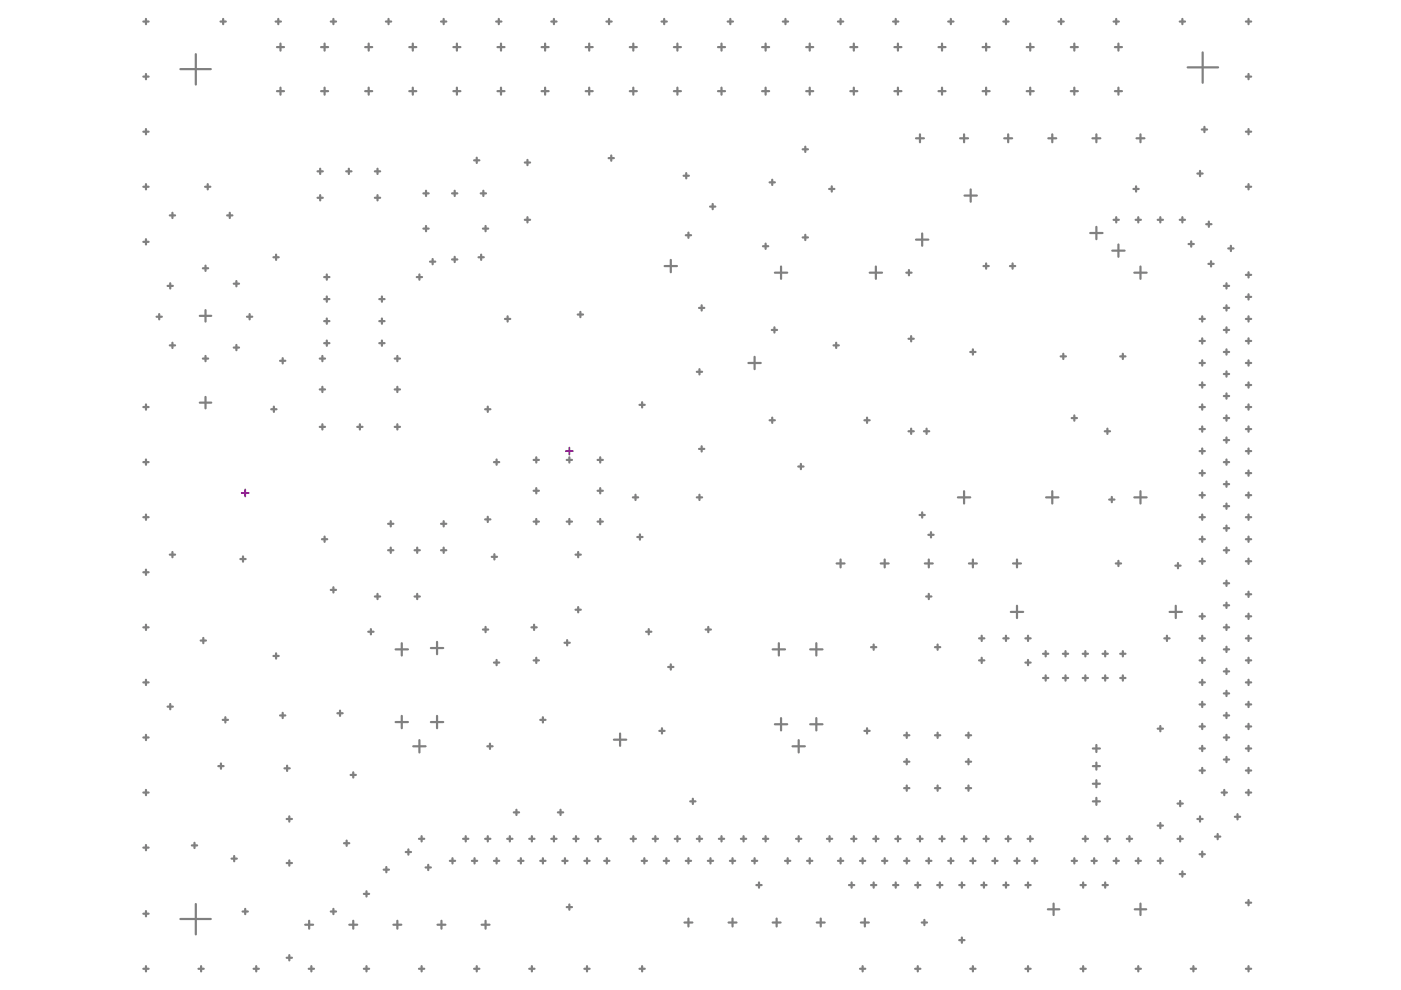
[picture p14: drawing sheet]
<svg xmlns="http://www.w3.org/2000/svg" width="297mm" height="210mm" viewBox="0 0 297 210" stroke-linecap="round" stroke-linejoin="round" font-family="sans-serif">
<path d="M120 95.6h1.5M120.7 94.9v1.5M51.2 104.5h1.5M52 103.8v1.5" fill="none" stroke="#800080" stroke-width=".37"/>
<g fill="none" stroke="#808080" stroke-width=".47">
<path d="M30.4 16.2h1.1M30.4 4.6h1.1M31 4v1.1M31 15.7v1.1M38.2 14.7h6.5M41.5 11.5v6.4M46.8 4.6h1.1M47.3 4v1.1M58.4 4.6h1.2M58.7 19.3h1.5M58.7 10h1.5M59 4v1.1"/>
<path d="M59.5 9.2v1.5M59.5 18.6v1.5M68.1 19.3h1.5M68.1 10h1.5M68.8 9.2v1.5M68.8 18.6v1.5M70.1 4.6h1.2M70.7 4v1.1M77.4 19.3h1.5M77.4 10h1.5M78.2 9.2v1.5M78.2 18.6v1.5"/>
<path d="M81.8 4.6h1.1M82.4 4v1.1M86.8 19.3h1.5M86.8 10h1.5M87.5 9.2v1.5M87.5 18.6v1.5M93.5 4.6h1.1M94.1 4v1.1M96.1 19.3h1.5M96.1 10h1.5M96.9 9.2v1.5M96.9 18.6v1.5"/>
<path d="M105.2 4.6h1.1M105.5 19.3h1.5M105.5 10h1.5M105.8 4v1.1M106.2 9.2v1.5M106.2 18.6v1.5M114.8 19.3h1.5M114.8 10h1.5M115.6 9.2v1.5M115.6 18.6v1.5M116.9 4.6h1.1M117.4 4v1.1"/>
<path d="M124.2 19.3h1.5M124.2 10h1.5M124.9 9.2v1.5M124.9 18.6v1.5M128.6 4.6h1.1M129.1 4v1.1M133.5 19.3h1.5M133.5 10h1.5M134.3 9.2v1.5M134.3 18.6v1.5M140.3 4.6h1.1M140.8 4v1.1"/>
<path d="M142.9 19.3h1.5M142.9 10h1.5M143.6 9.2v1.5M143.6 18.6v1.5M152.2 19.3h1.5M152.2 10h1.5M153 9.2v1.5M153 18.6v1.5M154.3 4.6h1.1M154.8 4v1.1M161.6 19.3h1.5M161.6 10h1.5"/>
<path d="M162.3 9.2v1.5M162.3 18.6v1.5M166 4.6h1.1M166.5 4v1.1M170.9 19.3h1.5M170.9 10h1.5M171.7 9.2v1.5M171.7 18.6v1.5M177.7 4.6h1.1M178.2 4v1.1M180.3 19.3h1.5M180.3 10h1.5"/>
<path d="M181 9.2v1.5M181 18.6v1.5M189.3 4.6h1.2M189.6 19.3h1.5M189.6 10h1.5M189.9 4v1.1M190.4 9.2v1.5M190.4 18.6v1.5M199 19.3h1.5M199 10h1.5M199.7 9.2v1.5M199.7 18.6v1.5"/>
<path d="M201 4.6h1.2M201.6 4v1.1M208.3 19.3h1.5M208.3 10h1.5M209.1 9.2v1.5M209.1 18.6v1.5M212.7 4.6h1.1M213.3 4v1.1M217.7 19.3h1.5M217.7 10h1.5M218.4 9.2v1.5M218.4 18.6v1.5"/>
<path d="M224.4 4.6h1.1M225 4v1.1M227 19.3h1.5M227 10h1.5M227.8 9.2v1.5M227.8 18.6v1.5M236.1 4.6h1.1M236.4 19.3h1.5M236.4 10h1.5M236.7 4v1.1M237.1 9.2v1.5M237.1 18.6v1.5"/>
<path d="M250.1 4.6h1.1M250.7 4v1.1M251.8 14.3h6.5M255 11.1v6.5M264.2 16.2h1.1M264.2 4.6h1.1M264.7 4v1.1M264.7 15.7v1.1M30.4 39.6h1.1M30.4 27.9h1.1M31 27.4v1.1M31 39v1.2"/>
<path d="M43.5 39.6h1.1M44 39v1.2M67.3 36.3h1.1M67.9 35.8v1.1M73.4 36.3h1.1M74 35.8v1.1M79.5 36.3h1.1M80 35.8v1.1M100.5 34h1.1M101.1 33.4v1.2M111.3 34.5h1.1M111.8 33.9v1.1"/>
<path d="M129 33.5h1.2M129.6 33v1.1M144.9 37.3h1.2M145.5 36.7v1.1M163.2 38.7h1.1M163.7 38.1v1.1M170.2 31.7h1.1M170.7 31.1v1.1M176.4 39.5v1.1M194.2 29.3h1.7M195.1 28.5v1.7M203.6 29.3h1.6"/>
<path d="M204.4 28.5v1.7M212.9 29.3h1.7M213.8 28.5v1.7M222.3 29.3h1.6M223.1 28.5v1.7M231.6 29.3h1.7M232.5 28.5v1.7M240.9 39.5v1.1M241 29.3h1.6M241.8 28.5v1.7M253.9 36.8h1.1M254.4 36.2v1.2"/>
<path d="M254.8 27.5h1.1M255.4 26.9v1.1M264.2 39.6h1.1M264.2 27.9h1.1M264.7 27.4v1.1M264.7 39v1.2M30.4 51.3h1.1M31 50.7v1.1M36 45.7h1.1M36.6 45.1v1.1M43 56.9h1.1M43.6 56.3v1.1"/>
<path d="M48.2 45.7h1.1M48.7 45.1v1.1M50.1 59.6v1.1M58 54.5h1.1M58.5 54v1.1M67.3 41.9h1.1M67.9 41.4v1.1M68.7 58.7h1.1M69.3 58.2v1.1M79.5 41.9h1.1M80 41.4v1.1M88.4 58.7h1.1"/>
<path d="M88.9 58.2v1.1M89.8 41h1.1M89.8 48.5h1.1M90.3 40.4v1.2M90.3 47.9v1.1M91.2 55.5h1.1M91.7 54.9v1.1M95.8 41h1.2M95.8 55h1.2M96.4 40.4v1.2M96.4 54.5v1.1M101.5 54.5h1.1"/>
<path d="M101.9 41h1.1M102 54v1.1M102.4 48.5h1.1M102.5 40.4v1.2M102.9 47.9v1.1M111.3 46.6h1.1M111.8 46v1.2M140.9 56.4h2.6M142.2 55.1v2.6M145.4 49.9h1.1M146 49.3v1.1M150.5 43.8h1.2"/>
<path d="M151.1 43.2v1.2M161.8 52.2h1.1M162.3 51.6v1.2M164.3 57.8h2.6M165.6 56.5v2.6M170.2 50.3h1.1M170.7 49.8v1.1M175.8 40.1h1.1M184.4 57.8h2.6M185.7 56.5v2.6M192.2 57.8h1.1M192.7 57.3v1.1"/>
<path d="M194.2 50.8h2.6M195.5 49.5v2.6M204.5 41.5h2.6M205.8 40.2v2.6M208.5 56.4h1.1M209.1 55.9v1.1M214.1 56.4h1.1M214.7 55.9v1.1M231.1 49.4h2.7M232.5 48.1v2.6M235.8 53.1h2.6M236.1 46.6h1.1"/>
<path d="M236.7 46v1.2M237.1 51.8v2.7M240.3 40.1h1.1M240.5 57.8h2.6M240.8 46.6h1.1M241.3 46v1.2M241.8 56.5v2.6M245.5 46.6h1.1M246 46v1.2M250.1 46.6h1.1M250.7 46v1.2M252 51.7h1.1"/>
<path d="M252.6 51.2v1.1M255.7 47.5h1.2M256.2 55.9h1.1M256.3 47v1.1M256.8 55.4v1.1M260.4 52.7h1.1M261 52.1v1.1M264.2 58.3h1.1M264.7 57.7v1.1M33.2 67.2h1.1M33.8 66.6v1.1M35.5 60.6h1.2"/>
<path d="M36 73.2h1.1M36.1 60.1v1.1M36.6 72.7v1.1M42.4 67h2.4M43 76h1.1M43.6 65.8v2.4M43.6 75.5v1.1M49.6 60.1h1.1M49.6 73.7h1.1M50.1 73.1v1.2M52.4 67.2h1.1M52.9 66.6v1.1"/>
<path d="M59.4 76.5h1.1M59.9 75.9v1.2M67.8 76h1.1M68.4 75.5v1.1M68.7 72.8h1.1M68.7 68.1h1.1M68.7 63.4h1.1M69.3 62.9v1.1M69.3 67.5v1.1M69.3 72.2v1.1M80.4 72.8h1.1M80.4 68.1h1.1"/>
<path d="M80.4 63.4h1.1M81 62.9v1.1M81 67.5v1.1M81 72.2v1.1M83.7 76h1.1M84.2 75.5v1.1M107.1 67.6h1.1M107.6 67.1v1.1M122.5 66.7h1.1M123.1 66.1v1.1M147.7 78.8h1.2M148.2 65.3h1.1"/>
<path d="M148.3 78.3v1.1M148.8 64.7v1.1M158.7 77h2.6M160 75.7v2.6M163.6 70h1.2M164.2 69.4v1.1M176.7 73.2h1.1M177.3 72.7v1.1M192.6 71.8h1.1M193.2 71.3v1.1M205.7 74.6h1.1M206.3 74.1v1.1"/>
<path d="M224.9 75.6h1.1M225.4 75v1.1M237.5 75.6h1.1M238.1 75v1.1M254.3 77h1.2M254.3 67.6h1.2M254.3 72.3h1.2M254.9 67.1v1.1M254.9 71.7v1.2M254.9 76.4v1.1M259.5 79.3h1.1M259.5 74.6h1.1"/>
<path d="M259.5 70h1.1M259.5 65.3h1.1M259.5 60.6h1.1M260 60.1v1.1M260 64.7v1.1M260 69.4v1.1M260 74.1v1.1M260 78.7v1.2M264.2 77h1.1M264.2 63h1.1M264.2 67.6h1.1M264.2 72.3h1.1"/>
<path d="M264.7 62.4v1.1M264.7 67.1v1.1M264.7 71.7v1.2M264.7 76.4v1.1M30.4 98h1.1M30.4 86.3h1.1M31 85.7v1.2M31 97.4v1.1M42.4 85.4h2.4M43.6 84.2v2.4M57.5 86.8h1.1M58.1 86.2v1.1"/>
<path d="M67.8 82.6h1.1M67.8 90.5h1.1M68.4 82v1.1M68.4 89.9v1.2M75.7 90.5h1.2M76.3 89.9v1.2M83.7 82.6h1.1M83.7 90.5h1.1M84.2 82v1.1M84.2 89.9v1.2M102.9 86.8h1.1M103.4 86.2v1.1"/>
<path d="M104.7 98h1.1M105.3 97.4v1.1M113.1 97.5h1.2M113.7 97v1.1M120.2 97.5h1.1M120.7 97v1.1M126.7 97.5h1.1M127.3 97v1.1M135.6 85.8h1.1M136.1 85.3v1.1M148.2 95.2h1.1M148.8 94.6v1.1"/>
<path d="M163.2 89.1h1.1M163.7 88.5v1.2M169.2 98.9h1.2M169.8 98.4v1.1M183.3 89.1h1.1M183.8 88.5v1.2M192.6 91.4h1.1M193.2 90.9v1.1M195.9 91.4h1.1M196.5 90.9v1.1M227.2 88.6h1.1M227.8 88.1v1.1"/>
<path d="M234.2 91.4h1.2M234.8 90.9v1.1M254.3 86.3h1.2M254.3 81.6h1.2M254.3 91h1.2M254.3 95.6h1.2M254.9 81.1v1.1M254.9 85.7v1.2M254.9 90.4v1.1M254.9 95.1v1.1M254.9 99.8v1.1M259.5 98h1.1"/>
<path d="M259.5 93.3h1.1M259.5 88.6h1.1M259.5 84h1.1M260 83.4v1.1M260 88.1v1.1M260 92.7v1.2M260 97.4v1.1M264.2 86.3h1.1M264.2 81.6h1.1M264.2 91h1.1M264.2 95.6h1.1M264.7 81.1v1.1"/>
<path d="M264.7 85.7v1.2M264.7 90.4v1.1M264.7 95.1v1.1M264.7 99.8v1.1M30.4 109.7h1.1M31 109.1v1.1M36 117.6h1.1M36.6 117v1.2M51 118.5h1.1M51.5 118v1.1M68.3 114.3h1.1M68.8 113.8v1.1"/>
<path d="M82.3 116.7h1.1M82.3 111.1h1.1M82.8 110.5v1.1M82.8 116.1v1.1M87.9 116.7h1.1M88.5 116.1v1.1M93.5 116.7h1.1M93.5 111.1h1.1M94.1 110.5v1.1M94.1 116.1v1.1M102.9 110.1h1.1M103.4 109.6v1.1"/>
<path d="M104.3 118.1h1.1M104.8 117.5v1.1M113.1 104.1h1.2M113.1 110.6h1.2M113.7 103.5v1.1M113.7 110v1.2M120.2 110.6h1.1M120.7 110v1.2M122 117.6h1.1M122.6 117v1.2M126.7 104.1h1.1M126.7 110.6h1.1"/>
<path d="M127.3 103.5v1.1M127.3 110v1.2M134.2 105.5h1.1M134.7 104.9v1.1M135.1 113.9h1.1M135.7 113.3v1.1M147.7 105.5h1.2M148.3 104.9v1.1M177.4 119.5h1.7M178.2 118.6v1.7M186.7 119.5h1.7M187.6 118.6v1.7"/>
<path d="M195 109.2h1.1M195.5 108.6v1.2M196.1 119.5h1.7M196.8 113.4h1.2M196.9 118.6v1.7M197.4 112.8v1.2M203.1 105.5h2.6M204.4 104.1v2.7M205.4 119.5h1.7M206.3 118.6v1.7M214.8 119.5h1.7M215.6 118.6v1.7"/>
<path d="M221.8 105.5h2.6M223.1 104.1v2.7M235.2 105.9h1.1M235.7 105.4v1.1M236.6 119.5h1.1M237.1 118.9v1.1M240.5 105.5h2.6M241.8 104.1v2.7M249.2 119.9h1.1M249.8 119.4v1.1M254.3 109.7h1.2M254.3 100.3h1.2"/>
<path d="M254.3 105h1.2M254.3 114.3h1.2M254.3 119h1.2M254.9 104.4v1.1M254.9 109.1v1.1M254.9 113.8v1.1M254.9 118.4v1.2M259.5 116.7h1.1M259.5 112h1.1M259.5 107.3h1.1M259.5 102.7h1.1M260 102.1v1.1"/>
<path d="M260 106.8v1.1M260 111.4v1.2M260 116.1v1.1M264.2 109.7h1.1M264.2 100.3h1.1M264.2 105h1.1M264.2 114.3h1.1M264.2 119h1.1M264.7 104.4v1.1M264.7 109.1v1.1M264.7 113.8v1.1M264.7 118.4v1.2"/>
<path d="M30.4 133h1.1M30.4 121.3h1.1M31 120.8v1.1M31 132.4v1.2M42.5 135.8h1.2M43.1 135.3v1.1M58 139.1h1.1M58.5 138.5v1.1M70.1 125.1h1.2M70.7 124.5v1.1M78.1 133.9h1.1M78.6 133.4v1.1"/>
<path d="M79.5 126.5h1.1M80 125.9v1.1M83.9 137.7h2.6M85.2 136.4v2.6M87.9 126.5h1.1M88.5 125.9v1.1M91.4 137.4h2.6M92.7 136.1v2.6M102.4 133.5h1.1M102.9 132.9v1.1M105.3 139.9v1.1M112.7 133h1.1"/>
<path d="M113.2 132.4v1.2M113.7 139.5v1.1M119.7 136.3h1.1M120.2 135.7v1.1M122 129.3h1.1M122.6 128.7v1.1M137 133.9h1.1M137.5 133.4v1.1M149.6 133.5h1.1M150.2 132.9v1.1M163.8 137.7h2.6M165.1 136.4v2.6"/>
<path d="M171.8 137.7h2.6M173.1 136.4v2.6M184.7 137.2h1.1M185.2 136.7v1.1M196.4 126.5h1.1M196.9 125.9v1.1M198.2 137.2h1.2M198.8 136.7v1.1M207.6 135.3h1.1M208.1 134.8v1.1M208.1 139.5v1.1M212.7 135.3h1.1"/>
<path d="M213.3 134.8v1.1M214.3 129.7h2.6M215.6 128.4v2.6M217.4 135.3h1.1M218 134.8v1.1M218 139.9v1.1M221.1 138.6h1.2M221.7 138.1v1.1M225.3 138.6h1.2M225.9 138.1v1.1M229.6 138.6h1.1M230.1 138.1v1.1"/>
<path d="M233.8 138.6h1.1M234.3 138.1v1.1M237.5 138.6h1.1M238.1 138.1v1.1M246.9 135.3h1.1M247.4 134.8v1.1M248 129.7h2.6M249.3 128.4v2.6M254.3 130.7h1.2M254.3 135.3h1.2M254.9 130.1v1.1M254.9 134.8v1.1"/>
<path d="M254.9 139.5v1.1M259.5 137.7h1.1M259.5 133h1.1M259.5 128.3h1.1M259.5 123.7h1.1M260 123.1v1.1M260 127.8v1.1M260 132.4v1.2M260 137.1v1.1M264.2 130.7h1.1M264.2 126h1.1M264.2 135.3h1.1"/>
<path d="M264.7 125.4v1.2M264.7 130.1v1.1M264.7 134.8v1.1M264.7 139.5v1.1M30.4 156.4h1.1M30.4 144.7h1.1M31 144.1v1.1M31 155.8v1.1M35.5 149.8h1.2M36.1 149.3v1.1M47.2 152.6h1.1M47.8 152.1v1.1"/>
<path d="M59.4 151.7h1.1M59.9 151.1v1.2M71.5 151.2h1.2M72.1 150.7v1.1M83.9 153.1h2.6M85.2 151.8v2.6M87.6 158.2h2.6M88.9 156.9v2.6M91.4 153.1h2.6M92.7 151.8v2.6M103.3 158.2h1.1M103.9 157.7v1.1"/>
<path d="M104.7 140.5h1.1M113.1 140h1.2M114.5 152.6h1.2M115.1 152.1v1.1M130.2 156.8h2.6M131.5 155.5v2.6M139.8 155h1.1M140.4 154.4v1.1M141.7 141.4h1.1M142.2 140.9v1.1M164.3 153.6h2.6M165.6 152.3v2.6"/>
<path d="M168 158.2h2.6M169.3 156.9v2.6M171.8 153.6h2.6M173.1 152.3v2.6M183.3 155h1.1M183.8 154.4v1.1M191.7 155.9h1.1M192.2 155.3v1.2M198.2 155.9h1.2M198.8 155.3v1.2M204.8 155.9h1.1M205.3 155.3v1.2"/>
<path d="M207.6 140h1.1M217.4 140.5h1.1M221.1 143.8h1.2M221.7 143.2v1.1M225.3 143.8h1.2M225.9 143.2v1.1M229.6 143.8h1.1M230.1 143.2v1.1M231.7 158.7h1.5M232.5 158v1.4M233.8 143.8h1.1M234.3 143.2v1.1"/>
<path d="M237.5 143.8h1.1M238.1 143.2v1.1M245.5 154.5h1.1M246 153.9v1.2M254.3 144.7h1.2M254.3 140h1.2M254.3 149.4h1.2M254.3 154h1.2M254.3 158.7h1.2M254.9 144.1v1.1M254.9 148.8v1.1M254.9 153.5v1.1"/>
<path d="M254.9 158.1v1.2M259.5 156.4h1.1M259.5 151.7h1.1M259.5 147h1.1M259.5 142.4h1.1M260 141.8v1.1M260 146.5v1.1M260 151.1v1.2M260 155.8v1.1M264.2 144.7h1.1M264.2 140h1.1M264.2 149.4h1.1"/>
<path d="M264.2 154h1.1M264.2 158.7h1.1M264.7 144.1v1.1M264.7 148.8v1.1M264.7 153.5v1.1M264.7 158.1v1.2M30.4 168h1.1M30.4 179.7h1.1M31 167.5v1.1M31 179.2v1.1M40.7 179.2h1.1M41.2 178.7v1.1"/>
<path d="M46.3 162.4h1.1M46.8 161.9v1.1M60.3 162.9h1.1M60.8 173.6h1.1M60.9 162.3v1.2M61.3 173.1v1.1M72.9 178.8h1.2M73.5 178.2v1.1M74.3 164.3h1.2M74.9 163.7v1.2M88.8 177.8h1.2M89.4 177.3v1.1"/>
<path d="M98.2 177.8h1.1M98.7 177.3v1.1M102.9 177.8h1.1M103.4 177.3v1.1M107.5 177.8h1.2M108.1 177.3v1.1M108.9 172.2h1.2M109.5 171.7v1.1M112.2 177.8h1.1M112.8 177.3v1.1M116.9 177.8h1.1M117.4 177.3v1.1"/>
<path d="M118.3 172.2h1.1M118.8 171.7v1.1M121.6 177.8h1.1M122.1 177.3v1.1M126.2 177.8h1.2M126.8 177.3v1.1M133.7 177.8h1.1M134.3 177.3v1.1M138.4 177.8h1.1M138.9 177.3v1.1M143.1 177.8h1.1M143.6 177.3v1.1"/>
<path d="M146.3 169.9h1.2M146.9 169.3v1.2M147.7 177.8h1.2M148.3 177.3v1.1M152.4 177.8h1.1M153 177.3v1.1M157.1 177.8h1.1M157.6 177.3v1.1M161.8 177.8h1.1M162.3 177.3v1.1M168.8 177.8h1.1M169.3 177.3v1.1"/>
<path d="M175.3 177.8h1.1M175.9 177.3v1.1M180.5 177.8h1.1M181 177.3v1.1M185.1 177.8h1.2M185.7 177.3v1.1M189.8 177.8h1.1M190.4 177.3v1.1M191.7 161.5h1.1M191.7 167.1h1.1M192.2 160.9v1.2M192.2 166.5v1.2"/>
<path d="M194.5 177.8h1.1M195.1 177.3v1.1M198.2 167.1h1.2M198.8 166.5v1.2M199.2 177.8h1.1M199.7 177.3v1.1M203.8 177.8h1.2M204.4 177.3v1.1M204.8 161.5h1.1M204.8 167.1h1.1M205.3 160.9v1.2M205.3 166.5v1.2"/>
<path d="M208.5 177.8h1.1M209.1 177.3v1.1M213.2 177.8h1.1M213.8 177.3v1.1M217.9 177.8h1.1M218.4 177.3v1.1M229.6 177.8h1.1M230.1 177.3v1.1M231.7 169.9h1.5M231.7 162.4h1.5M231.7 166.2h1.5M232.5 161.7v1.5"/>
<path d="M232.5 165.4v1.5M232.5 169.2v1.5M234.2 177.8h1.2M234.8 177.3v1.1M238.9 177.8h1.1M239.5 177.3v1.1M245.5 175h1.1M246 174.5v1.1M249.7 177.8h1.1M249.7 170.4h1.1M250.2 169.8v1.1M250.2 177.3v1.1"/>
<path d="M253.9 173.6h1.1M254.3 163.4h1.2M254.4 173.1v1.1M254.9 162.8v1.1M257.6 177.4h1.1M258.2 176.8v1.1M259 168h1.1M259.5 161h1.1M259.6 167.5v1.1M260 160.5v1.1M261.8 173.2h1.1M262.4 172.6v1.1"/>
<path d="M264.2 168h1.1M264.2 163.4h1.1M264.7 162.8v1.1M264.7 167.5v1.1M30.4 193.7h1.1M31 193.2v1.1M38.2 194.8h6.5M41.5 191.7v6.4M49.1 182.1h1.1M49.7 181.5v1.1M51.4 193.3h1.1M52 192.7v1.1"/>
<path d="M60.8 183h1.1M61.3 182.4v1.1M64.7 196.1h1.7M65.5 195.2v1.7M70.1 193.3h1.2M70.7 192.7v1.1M74.1 196.1h1.6M74.9 195.2v1.7M77.1 189.5h1.2M77.7 189v1.1M81.3 184.4h1.2M81.9 183.8v1.1"/>
<path d="M83.4 196.1h1.7M84.2 195.2v1.7M86 180.6h1.1M86.6 180.1v1.1M90.2 183.9h1.2M90.8 183.4v1.1M92.8 196.1h1.6M93.6 195.2v1.7M95.4 182.5h1.1M95.9 182v1.1M100.1 182.5h1.1M100.6 182v1.1"/>
<path d="M102.1 196.1h1.7M102.9 195.2v1.7M104.7 182.5h1.1M105.3 182v1.1M109.9 182.5h1.1M110.4 182v1.1M114.5 182.5h1.2M115.1 182v1.1M119.2 182.5h1.1M119.8 182v1.1M120.2 192.3h1.1M120.7 191.8v1.1"/>
<path d="M123.9 182.5h1.1M124.5 182v1.1M128.1 182.5h1.1M128.7 182v1.1M136 182.5h1.2M136.6 182v1.1M140.7 182.5h1.1M141.3 182v1.1M145.1 195.6h1.7M145.4 182.5h1.1M146 182v1.1M146 194.8v1.6"/>
<path d="M150.1 182.5h1.1M150.6 182v1.1M154.5 195.6h1.7M154.8 182.5h1.1M155.3 182v1.1M155.3 194.8v1.6M159.4 182.5h1.1M160 182v1.1M160.4 187.7h1.1M160.9 187.1v1.1M163.8 195.6h1.7M164.7 194.8v1.6"/>
<path d="M166.4 182.5h1.2M167 182v1.1M171.1 182.5h1.1M171.7 182v1.1M173.2 195.6h1.7M174 194.8v1.6M177.7 182.5h1.1M178.2 182v1.1M180 187.7h1.1M180.6 187.1v1.1M182.3 182.5h1.2M182.5 195.6h1.7"/>
<path d="M182.9 182v1.1M183.4 194.8v1.6M184.7 187.7h1.1M185.2 187.1v1.1M187 182.5h1.1M187.6 182v1.1M189.3 187.7h1.2M189.9 187.1v1.1M191.7 182.5h1.1M192.2 182v1.1M194 187.7h1.1M194.6 187.1v1.1"/>
<path d="M195.4 195.6h1.1M196 195v1.2M196.4 182.5h1.1M196.9 182v1.1M198.7 187.7h1.1M199.3 187.1v1.1M201 182.5h1.2M201.6 182v1.1M203.4 187.7h1.1M203.4 199.3h1.1M203.9 187.1v1.1M203.9 198.8v1.1"/>
<path d="M205.7 182.5h1.1M206.3 182v1.1M208 187.7h1.2M208.6 187.1v1.1M210.4 182.5h1.1M210.9 182v1.1M212.7 187.7h1.1M213.3 187.1v1.1M215.1 182.5h1.1M215.6 182v1.1M217.4 187.7h1.1M218 187.1v1.1"/>
<path d="M218.8 182.5h1.1M219.4 182v1.1M222.2 192.8h2.4M223.4 191.6v2.4M227.2 182.5h1.1M227.8 182v1.1M229.1 187.7h1.1M229.6 187.1v1.1M231.4 182.5h1.1M232 182v1.1M233.8 187.7h1.1M234.3 187.1v1.1"/>
<path d="M236.1 182.5h1.1M236.7 182v1.1M240.6 192.8h2.4M240.8 182.5h1.1M241.3 182v1.1M241.8 191.6v2.4M245.5 182.5h1.1M246 182v1.1M250.1 185.3h1.1M250.7 184.8v1.1M254.3 181.1h1.2M254.9 180.6v1.1"/>
<path d="M264.2 191.4h1.1M264.7 190.8v1.2M30.4 205.4h1.1M31 204.8v1.2M42.1 205.4h1.1M42.6 204.8v1.2M53.8 205.4h1.1M54.3 204.8v1.2M60.8 203.1h1.1M61.3 202.5v1.1M65.5 205.4h1.1M66 204.8v1.2"/>
<path d="M77.1 205.4h1.2M77.7 204.8v1.2M88.8 205.4h1.2M89.4 204.8v1.2M100.5 205.4h1.1M101.1 204.8v1.2M112.2 205.4h1.1M112.8 204.8v1.2M123.9 205.4h1.1M124.5 204.8v1.2M135.6 205.4h1.1M136.1 204.8v1.2"/>
<path d="M182.3 205.4h1.2M182.9 204.8v1.2M194 205.4h1.1M194.6 204.8v1.2M205.7 205.4h1.1M206.3 204.8v1.2M217.4 205.4h1.1M218 204.8v1.2M229.1 205.4h1.1M229.6 204.8v1.2M240.8 205.4h1.1M241.3 204.8v1.2"/>
<path d="M252.5 205.4h1.1M253 204.8v1.2M264.2 205.4h1.1M264.7 204.8v1.2"/>
</g>
</svg>
